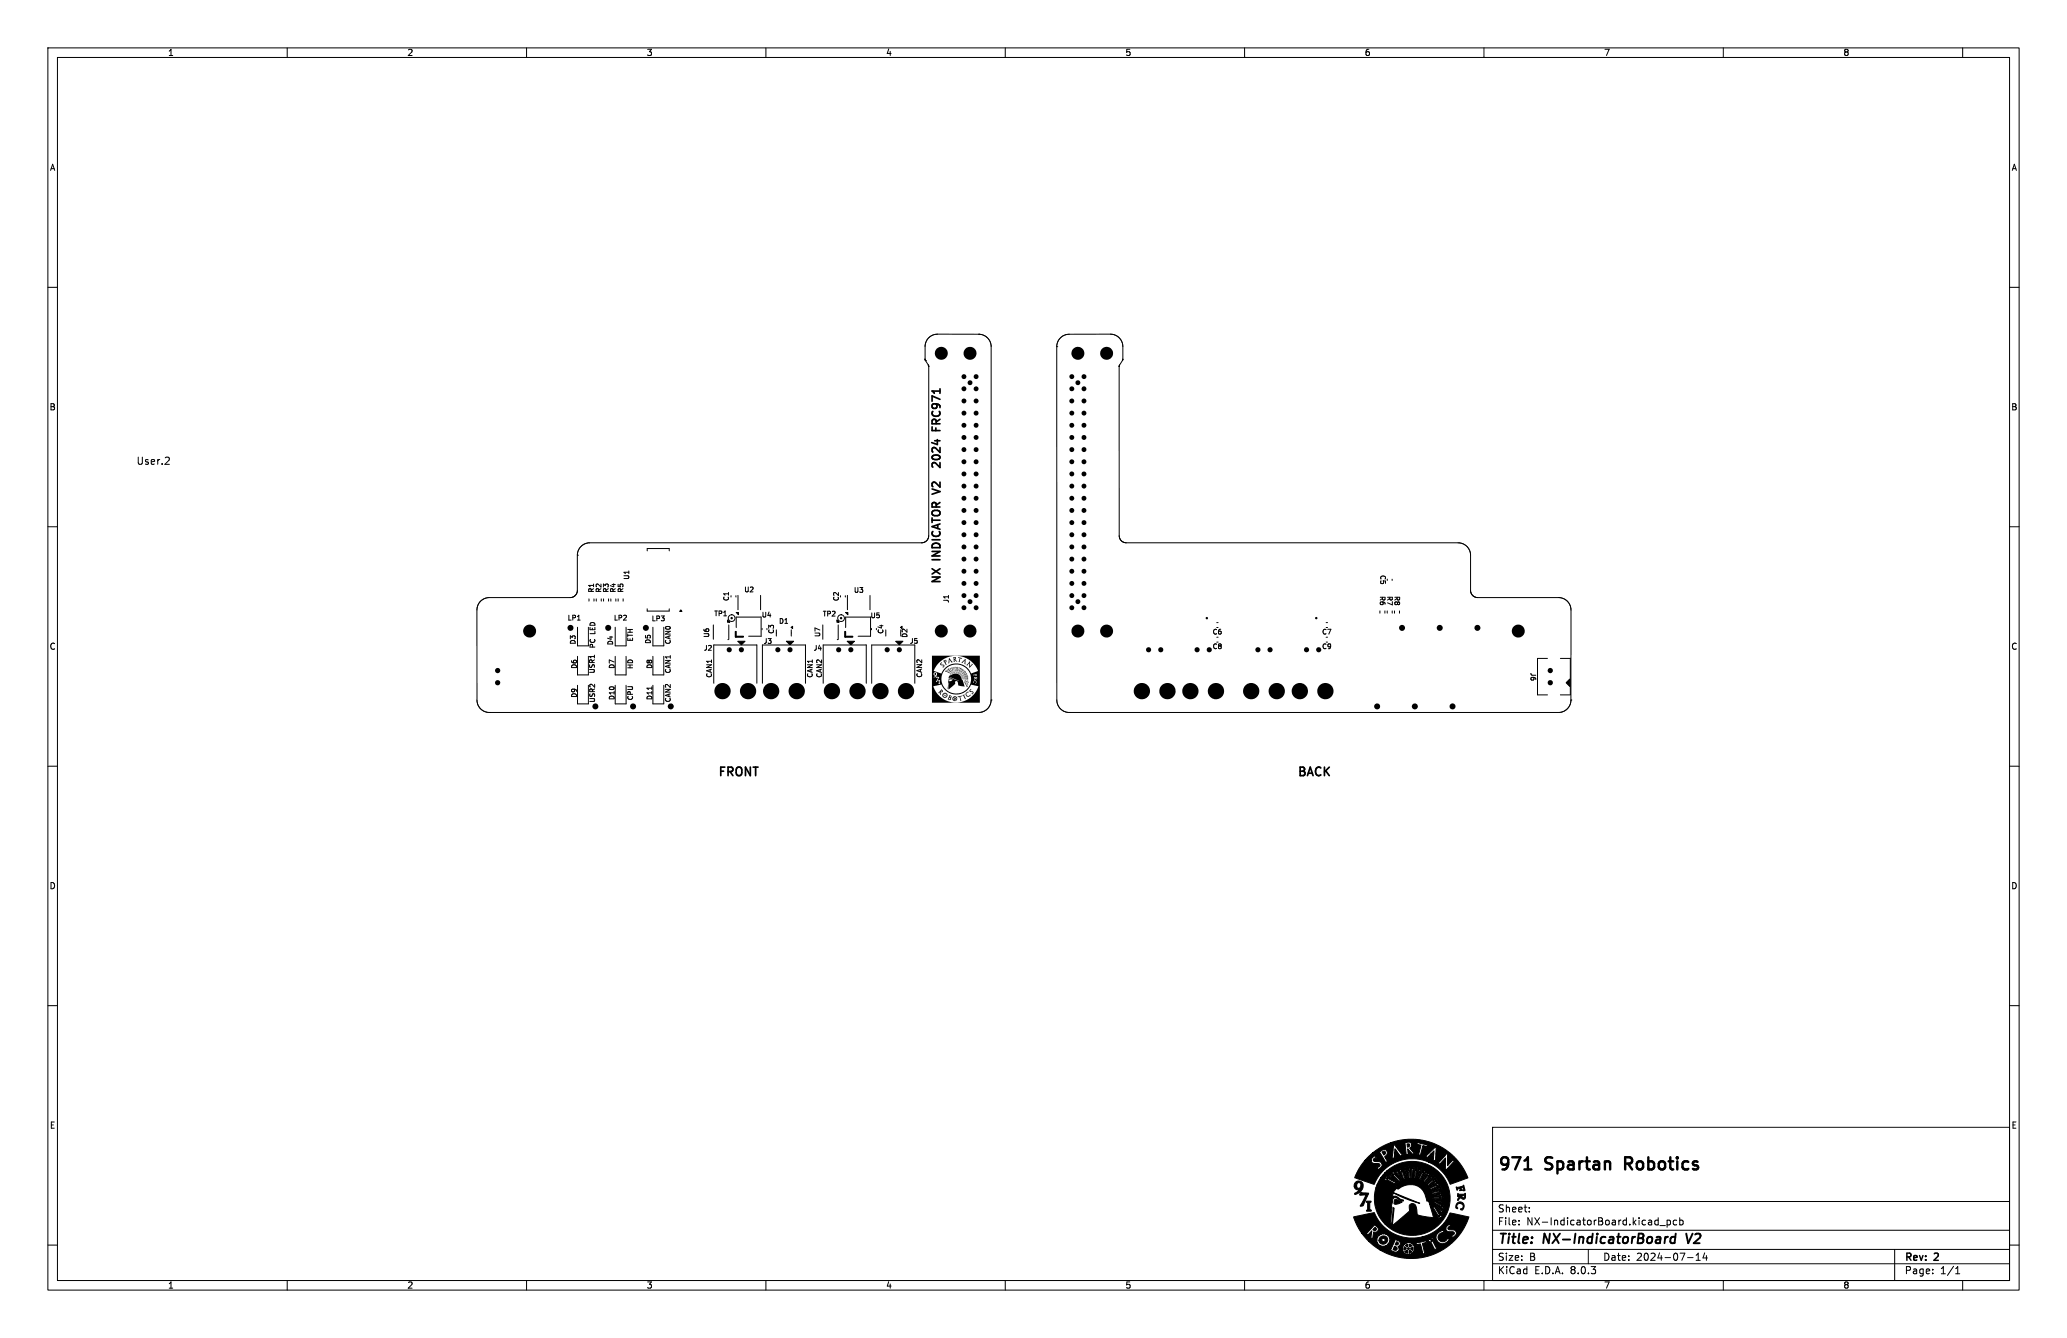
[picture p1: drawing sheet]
<svg xmlns="http://www.w3.org/2000/svg" width="432mm" height="279mm" viewBox="0 0 432 279" stroke-linecap="round" stroke-linejoin="round" font-family="sans-serif">
<defs><g id="words">
<g font-size="3.5">
<text x="312.8" y="245.1">971</text>
<text x="323" y="245.1">Spartan</text>
<text x="340.6" y="245.1">Robotics</text>
</g>
<g font-size="2.8">
<text x="312.8" y="260.3">Title:</text>
<text x="322.5" y="260.3">NX-IndicatorBoard</text>
<text x="353.2" y="260.3">V2</text>
</g>
<g font-size="2.5">
<text x="149.9" y="162.2">FRONT</text>
<text x="270.9" y="162.2">BACK</text>
</g>
<g font-size="2.1">
<text x="28.4" y="97.2">User.2</text>
<text x="312.8" y="256.1">File:</text>
<text x="312.8" y="253.4">Sheet:</text>
<text x="318.9" y="256.1">NX-IndicatorBoard.kicad_pcb</text>
<text x="312.8" y="263.5">Size:</text>
<text x="319.5" y="263.5">B</text>
<text x="334.8" y="263.5">Date:</text>
<text x="341.8" y="263.5">2024-07-14</text>
<text x="397.8" y="263.7">Rev:</text>
<text x="404.2" y="263.7">2</text>
<text x="312.8" y="266.3">KiCad</text>
<text x="320.5" y="266.3">E.D.A.</text>
<text x="328.1" y="266.3">8.0.3</text>
<text x="397.8" y="266.3">Page:</text>
<text x="405.3" y="266.3">1/1</text>
</g>
<g font-size="1.8">
<text x="35" y="11.9">1</text>
<text x="85" y="11.9">2</text>
<text x="135" y="11.9">3</text>
<text x="185" y="11.9">4</text>
<text x="235" y="11.9">5</text>
<text x="285" y="11.9">6</text>
<text x="335" y="11.9">7</text>
<text x="385" y="11.9">8</text>
<text x="10.3" y="35.9">A</text>
<text x="420.1" y="35.9">A</text>
<text x="10.3" y="85.9">B</text>
<text x="420.1" y="85.9">B</text>
<text x="10.3" y="135.9">C</text>
<text x="420.1" y="135.9">C</text>
<text x="10.3" y="185.9">D</text>
<text x="420.1" y="185.9">D</text>
<text x="10.3" y="235.9">E</text>
<text x="420.1" y="235.9">E</text>
<text x="35" y="269.3">1</text>
<text x="85" y="269.3">2</text>
<text x="135" y="269.3">3</text>
<text x="185" y="269.3">4</text>
<text x="235" y="269.3">5</text>
<text x="285" y="269.3">6</text>
<text x="335" y="269.3">7</text>
<text x="385" y="269.3">8</text>
</g>
</g></defs>
<g fill="none" stroke="#000" stroke-width=".21">
<path d="M10 10h411.8v259.4h-411.8zM12 12h407.8v255.4h-407.8zM60 10v2M110 10v2M160 10v2M210 10v2M260 10v2M310 10v2M360 10v2M410 10v2M10 60h2M419.8 60h2"/>
<path d="M193.2 75h.1M193.3 75h.1M193.3 75v.1M193.3 75.1h.1M193.3 75.1v.1M193.3 75.2h.1M193.3 75.2v.1M193.3 75.3h.1M193.3 75.3l.6 .9M193.9 76.2l.1 .1M193.9 76.2h.1M194 76.3h.1"/>
<path d="M194 76.3v.1M194 76.4h.1M194 76.4v.1M194 76.5h.1M194 76.5v.1M194 76.6h.1M194 76.6v35.2l-.2 .8-.6 .6-.7 .1h-69.3a2.6 2.6 0 0 0-2.6 2.6M204.5 69.8h.1M204.5 69.8a2.6 2.6 0 0 1 2.6 2.6l-.1 73.8M204.5 69.8h-8.7a2.6 2.6 0 0 0-2.6 2.6v2.6M220.8 72.4h.1M220.8 72.4v73.8a2.6 2.6 0 0 0 2.6 2.6"/>
<path d="M220.8 72.4a2.6 2.6 0 0 1 2.6-2.6h8.6a2.6 2.6 0 0 1 2.6 2.6v2.6M233.8 76.6v35.2l.2 .8 .6 .6 .7 .1h69.3a2.6 2.6 0 0 1 2.6 2.6v7.5l.3 .8 .6 .4 .6 .2h16.9M233.8 76.6h.1M233.8 76.5v.1M233.8 76.5h.1M233.8 76.4v.1M233.8 76.4h.1M233.8 76.3v.1M233.8 76.3h.1M233.9 76.3h-.1M233.9 76.3h.1M233.9 76.2v.1"/>
<path d="M234.5 75.3l-.6 .9M234.5 75.3h.1M234.5 75.2v.1M234.5 75.2h.1M234.5 75.1v.1M234.5 75.1h.1M234.6 75.1h.1M234.6 75v.1M234.6 75h.1M35.1 95.5l.3 .2-.1 .4-.9 .9h1M10 110h2M120.6 115.9h.1"/>
<path d="M120.6 115.9v7.5l-.3 .8-.5 .4-.7 .2h-16.9a2.6 2.6 0 0 0-2.6 2.6v18.8a2.6 2.6 0 0 0 2.6 2.6M131.4 119.2v.6M131.4 119.5h-1.1l.3 .3M135.2 115v-.5h4.6v.5M419.8 110h2M118.8 128.5v1h.5M119.1 133.4v-.6l.4 .3 .1-.3h.5v.6M119.2 133.9a.54 .54 0 0 1 .6-.1 .54 .54 0 0 1 .4 .5h-1.1zM119.4 138l.2 .4h.6l.2-.2-.1-.3-.5 .1v.2l.2 .2M119.5 139a.54 .54 0 0 1 .6-.1 .54 .54 0 0 1 .3 .5h-1zM119.7 129h.4l.1-.4-.5-.1v1M120.6 129.5h.6"/>
<path d="M120.6 128.8l.3-.3v1M120.6 131v3.9h2.3v-3.9M120.6 137.1v3.8h2.3v-3.8M123 125.1v.4M123.2 139.8h.8l.2 .2-.2 .4h-.8M123.2 138.8l.1 .5a.42 .42 0 0 0 .5-.5l.3 .1v.5M123.3 131v.5h1v-.5M123.3 130.2a.54 .54 0 0 1 .6-.2 .54 .54 0 0 1 .4 .6h-1zM123.4 133.5a.45 .45 0 0 0 .4 .7 .45 .45 0 0 0 .4-.7M123.5 123.5v-.5h-.4l-.1 .5h1M123.7 138.4l-.1-.5-.3-.1-.1 .6h1M123.7 131.2v.3"/>
<path d="M123.8 135.1l-.1-.5h-.3l-.1 .5h1M124 122.2h-1l.3 .3M124 122v.5M124 122.9l-.5 .4M124.1 125.1v.4M124.2 137.1h-1l.2 .3M124.2 137.8l-.5 .3M124.2 136.8v.6M124.3 131.8v.5h-1M124.6 125.1v.4M125.1 123.5l-.1-.5h-.4l-.1 .5h1M125.5 122v.6l-.7-.6-.3 .1 .1 .4"/>
<path d="M125.5 122.9l-.4 .4M125.6 125.1v.4M126.1 122.6v-.6l.3 .3 .1-.3h.5v.6M126.1 125.1v.4M126.6 123.5l-.1-.5h-.4v.5h1M127 134.1a.54 .54 0 0 1 .6-.2 .54 .54 0 0 1 .4 .6h-1zM127.1 122.9l-.5 .4M127.1 125.1v.4M127.3 133h.7M127.3 139a.54 .54 0 0 1 .7-.1 .54 .54 0 0 1 .3 .5h-1zM127.6 125.1v.4M127.6 132.9v.6l-.7-.2"/>
<path d="M127.9 122.1h.6M128.1 123.5l-.1-.5h-.4l-.1 .5h1M128.2 121.9v.6l-.7-.2M128.3 138.2l-1-.4v.7M128.5 128.5v1h.5M128.5 137.1v3.8h2.3v-3.8M128.5 131v3.9h2.3v-3.9M128.5 122.9l-.4 .4M128.7 125.1v.4M129.1 122v.5h.5v-.4l.4-.1v.5M129.1 125.1v.4M129.3 129h.5v-.4l-.5-.1v1"/>
<path d="M129.7 123.5l-.1-.5h-.4l-.1 .5h1M130.1 122.9l-.4 .4M130.2 125.1v.4M130.3 128.6l.4-.1 .2 .3-.7 .7h.7M130.3 120.2h.9l.2 .2-.2 .4h-.9M131.1 138.9h1M131.1 131.4h1M131.1 133.2v.5h1v-.5M131.1 132.4v.5M131.1 132h1M131.1 139.5h1M131.1 132.7h1"/>
<path d="M131.2 138a.54 .54 0 0 1 .6-.2 .54 .54 0 0 1 .3 .6h-1zM131.6 131.4v.6M131.6 133.4v.3M131.6 138.9v.6M134.8 132.7v.5h.5v-.5h.5v.5M134.9 133.8a.54 .54 0 0 1 .6-.2 .54 .54 0 0 1 .4 .6h-1.1zM135.2 139a.54 .54 0 0 1 .6-.1 .54 .54 0 0 1 .4 .5h-1zM135.2 127.1v.5h4.6v-.5M135.6 138l-.2-.1-.2 .1 .1 .4 .3-.2M135.6 138l.2-.1 .4 .1-.2 .4-.4-.2M135.6 138v.2M136.4 128.6v1h.5"/>
<path d="M136.4 137.1v3.8h2.3v-3.8M136.4 131v3.9h2.3v-3.9M137.2 129.2l.5-.1v-.4l-.5-.1v1M138.1 128.6h.7l-.4 .4 .3 .1v.4h-.6M139 137.9h1l-1 .6h1M139 131.8h1l-1 .6h1M139.1 131a.5 .5 0 0 1 .5-.3 .5 .5 0 0 1 .4 .6 .5 .5 0 0 1-.6 .2 .5 .5 0 0 1-.3-.5zM139.1 139.8a.45 .45 0 0 0 .4 .6 .45 .45 0 0 0 .4-.6M139.1 133.7a.45 .45 0 0 0 .4 .7 .45 .45 0 0 0 .4-.7M139.7 132.8v.5M139.7 138.9v.5M140 132.8l-1 .3 1 .3"/>
<path d="M140 136.9v.6M140 138.8l-1 .4 1 .3M140 137.2h-1l.3 .3M147.1 132.3h.8l.2 .2-.2 .4h-.8M147.1 131.4l.2 .4 .6 .1 .2-.2-.1-.3h-.5l-.1 .3 .2 .2M147.6 134.8l-.1 .8-.3 .2M147.6 138.8h1l-1 .6h1M148 134.9l.4-.1 .2 .3-.6 .7h.6M148.3 139.8v.5M148.6 137.8v.6M148.6 139.7l-1 .4 1 .3M148.6 138.1h-1l.3 .3"/>
<path d="M149 130.5v3M149.3 127.6h.6M149.6 127.6v1M150.2 128.1h.5l.1-.4-.6-.1v1M151.2 127.9l.3-.3v1M151.2 128.6h.6M151.3 124.7a.45 .45 0 0 0 .4 .6 .45 .45 0 0 0 .4-.6M152 133.6h.2M152.2 124h-1l.3 .3M152.2 123.7v.6M152.2 130.5v3M152.7 124.4v.3"/>
<path d="M153.7 124.4v.3M153.8 131.1v-2.2h5.2v4h-2.6M154.2 124.3v3M155.7 122.6v.8l.2 .2 .4-.2v-.8M156.7 122.7l.4-.1 .2 .3-.6 .7h.6M158.9 124.3v3M159.2 131.2v.3M159.4 127.8v.9l.2 .2 .4-.2v-.9M160.1 133.4l-.1 .8-.3 .2M160.2 131.2v.3M160.5 133.4h.6l-.3 .3 .2 .1v.5h-.5M160.6 131.2v-.6l.4 .3 .1-.3h.4v.6"/>
<path d="M160.6 127.8l-.2 .7h.6M160.7 131.5a.45 .45 0 0 0 .4 .7 .45 .45 0 0 0 .4-.7M160.9 128.2v.7M162.2 131.5v1.3M163 129.2a.51 .51 0 0 1 .6 .5 .51 .51 0 0 1-.6 .5zM164 129.4l.2-.2v1M164 130.2h.5M165.3 131.5v1.3M168.7 138.8h1l-1 .6h1M169.4 139.8v.5M169.7 138.1h-1l.3 .3M169.7 137.8v.6"/>
<path d="M169.7 139.7l-1 .4 1 .3M170.2 132.2h.9l.2 .2-.2 .4h-.9M170.5 134.8v.8l-.4 .2M170.6 138.8h1l-1 .6h1M171.2 134.7l-.3 .7h.7M171.3 131.6l-1.1-.5v.7M171.3 139.8v.5M171.4 135.1v.7M171.6 137.8v.6l-.7-.6-.3 .2 .1 .4M171.6 139.7l-1 .4 1 .3M171.9 130.5v3M172 127.6h.6"/>
<path d="M172.3 127.6v1.1M172.9 128.2l.5-.1v-.4l-.5-.1v1.1M173.9 127.7l.4-.1 .2 .3-.7 .8h.7M174.2 124.7a.45 .45 0 0 0 .4 .6 .45 .45 0 0 0 .5-.6M174.9 133.6h.2M175.1 130.5v3M175.2 123.7v.7l-.8-.7-.3 .2 .1 .4M175.6 124.4v.3M176.6 124.4v.3M176.7 131.1v-2.2h5.2v4h-2.6M177 124.3v3M178.6 122.7v.8l.2 .2 .4-.2v-.8"/>
<path d="M179.6 122.7h.6l-.3 .4 .3 .1v.4h-.6M181.7 124.3v3M182.1 131.2v.3M182.1 128v.8l.2 .2 .4-.2v-.8M183.1 131.2v.3M183.5 131.5a.45 .45 0 0 0 .4 .7 .45 .45 0 0 0 .5-.7M183.7 128h-.5l-.1 .5 .5-.1 .1 .5h-.6M183.8 130.7h.7M184.1 130.5v.6l-.7-.2M185 131.5v1.3M188.2 131.5v1.3M188.5 132.5a.54 .54 0 0 1 .6-.1 .54 .54 0 0 1 .4 .5h-1.1z"/>
<path d="M189.5 131.4v.6l-.8-.6-.3 .2 .1 .4M190.6 133.3v.9l-.4 .1M191.5 138.8h1l-1 .6h1M191.6 133.3h-.5l-.1 .5h.5l.1 .4h-.6M192.3 139.8v.5M192.5 137.8v.6l-.7-.6-.3 .2 .1 .4M192.5 139.7l-1 .4 1 .3M197.1 125.4h.9l.1 .3M198.1 124.3v.6M198.1 124.6h-1l.3 .3M254.1 131.5a.45 .45 0 0 0-.6 .4 .45 .45 0 0 0 .6 .4M254.1 134.5a.45 .45 0 0 0-.6 .5 .45 .45 0 0 0 .6 .4"/>
<path d="M254.2 134.1h.3M254.2 133.1h.3M254.2 130h.3M254.2 131h.3M254.7 134.9l-.2-.2 .2-.3 .4 .2-.2 .3M254.7 134.9l-.2 .2 .2 .4 .4-.2-.2-.4M254.7 134.9h.2M255 131.4l-.4 .2-.1 .6 .2 .2 .4-.1-.1-.5h-.3l-.2 .2M277 134.5a.45 .45 0 0 0-.6 .5 .45 .45 0 0 0 .6 .4M277 131.5a.45 .45 0 0 0-.6 .4 .45 .45 0 0 0 .6 .4M277 134.1h.3M277 133.1h.3"/>
<path d="M277 130h.3M277 131h.3M277.3 131.4h.7l-.4 1M278 134.9l-.2 .2-.3-.1-.1-.5 .4-.1 .2 .2-.1 .6-.4 .3M288.3 127.6v.4M288.3 124.7h1l-.1 .6-.3-.1-.1-.5M288.5 121.3l-.1 .4 .2 .2 .4-.1v-.5h.4v.5M288.5 120.9a.45 .45 0 0 1 .4-.6 .45 .45 0 0 1 .4 .6M288.5 121.3h.1M288.8 125.7l.2 .2-.1 .3h-.5l-.1-.3 .2-.2h.6l.2 .5M288.8 125l-.5 .3M289.3 127.6v.4"/>
<path d="M289.8 127.6v.4M289.8 120.9v.3M289.8 124.7h1.1l-.1 .6-.4-.1-.1-.5M290.3 125l-.5 .3M290.8 120.9v.3M290.8 127.6v.4M290.9 125.6v.7l-1.1-.4M291.3 127.6v.4M291.4 124.7h1l-.1 .6-.4-.1v-.5M291.9 125l-.5 .3M292 125.9l-.2-.2-.4 .2 .2 .4 .4-.2M292 125.9l.1-.2 .3 .2-.2 .4-.2-.2"/>
<path d="M292 125.9v.2M292.4 127.6v.4M323.3 137.5h-2.1v7.6h2.1M325.6 124.8h.1M325.6 124.8a2.6 2.6 0 0 1 2.6 2.6v18.8M326 137.5h2v7.6h-2M10 160h2M102.2 148.8h.1M119.5 145.1a.54 .54 0 0 1 .6-.2 .54 .54 0 0 1 .3 .5h-1zM119.8 143.9l.2 .2v.3h-.5l-.1-.3 .2-.2h.6l.2 .5M120.6 143.1v3.9h2.3v-3.9M123.2 145.9h.8l.2 .2-.2 .4h-.8"/>
<path d="M123.3 144.9v.5a.42 .42 0 0 0 .5-.5l.4 .1v.4M123.7 144.4v-.5h-.4l-.1 .5h1M124.2 142.9v.6l-.7-.6-.3 .2 .1 .4M124.2 143.9l-.5 .3M127.3 143.6a.5 .5 0 0 1 .6-.3 .5 .5 0 0 1 .3 .6 .5 .5 0 0 1-.5 .2 .5 .5 0 0 1-.4-.5zM127.3 145.5a.54 .54 0 0 1 .7-.1 .54 .54 0 0 1 .3 .5h-1zM128.3 144.7h-1l.3 .3M128.3 144.4v.6M128.5 143.1v3.9h2.3v-3.9M131.1 143.4h.9l.1 .2-.1 .4h-.9M131.2 145.4a.45 .45 0 0 0 .4 .7 .45 .45 0 0 0 .5-.7M131.7 145l-.1-.5h-.4l-.1 .5h1"/>
<path d="M135.2 145.5a.54 .54 0 0 1 .6-.1 .54 .54 0 0 1 .4 .5h-1zM136.2 143.7h-1l.2 .3M136.2 144.7h-1l.2 .3M136.2 143.4v.6M136.2 144.4v.6M136.4 143.1v3.9h2.3v-3.9M139 143.9h1l-1 .6h1M139.1 145.8a.45 .45 0 0 0 .4 .7 .45 .45 0 0 0 .4-.7M139.7 145v.4M140 142.9v.7l-.7-.7-.3 .2 .1 .4M140 144.9l-1 .3 1 .3M147.7 140.7a.45 .45 0 0 0 .4 .6 .45 .45 0 0 0 .4-.6"/>
<path d="M149.1 142.7v-8h9v8M159.3 142.7v-8h9v8M168.8 140.7a.45 .45 0 0 0 .4 .6 .45 .45 0 0 0 .4-.6M170.7 140.7a.45 .45 0 0 0 .4 .6 .45 .45 0 0 0 .4-.6M172 142.7v-8h9v8M182.1 142.7v-8h9v8M191.6 140.7a.45 .45 0 0 0 .4 .6 .45 .45 0 0 0 .5-.6M207 146.2h.1M207 146.2a2.6 2.6 0 0 1-2.6 2.6h-102.2M223.4 148.8h.1M319.8 140.6l.2 .4h.8M320.2 141.4l.2 .2v.3l-.5 .1-.1-.4 .2-.2 .6 .1 .2 .4"/>
<path d="M328.2 146.2h.1M328.2 146.2a2.6 2.6 0 0 1-2.6 2.6h-102.2M419.8 160h2M10 210h2M419.8 210h2M311.8 235.4h108v32h-108zM10 260h2M311.8 256.9h108M311.8 250.9h108M317.3 255.6v.2M317.3 254.9v.1M319.5 252.9v.2"/>
<path d="M319.5 252.2v.1M346.8 255.9h1.1M348.3 254.8v1.5M348.3 254.9l.4-.1 .3 .3-.2 .6h-.5M350.3 254.9l-.5-.1-.3 .3 .2 .6h.6M350.9 254.9l.4-.1 .3 .3-.1 .6h-.6M350.9 254.3v1.5M419.8 260h2M60 267.4v2M110 267.4v2M160 267.4v2M210 267.4v2"/>
<path d="M260 267.4v2M310 267.4v2M311.8 263.9h108M311.8 260.9h108M331.8 260.9v3M352.5 262.6h1.2M354.3 263.2h.9M354.3 262.1l.5-.4v1.5M356.1 261.6l-.3 1.1h.9M356.5 262.2v1M360 267.4v2M395.8 260.9v6.5"/>
<path d="M403.8 265.8v.2M403.8 265.1v.1M408.5 266h.9M408.5 264.9l.5-.4v1.5M410 267.4v2"/>
<circle cx="152.8" cy="129.1" r=".7"/>
<circle cx="175.7" cy="129.1" r=".7"/>
</g>
<path d="M348.3 258.3h.2M350 258.4a.66 .66 0 0 0-1 .3l-.1 .5 .2 .3h.7M350.1 257.6l-.3 2M352.3 257.6l.4 2" fill="none" stroke="#000" stroke-width=".4"/>
<path d="M318.5 244.2h1.4M339.5 243h1M340.5 241.7h-1v2.5" fill="none" stroke="#000" stroke-width=".51"/>
<g fill="#000" stroke="#000" stroke-width=".21">
<path d="M142.2 127.4l.3 .3h-.5zM152 129.5l.5 .4h-.5zM153.6 131.9h.2v1.2h-.2zM153.8 127.9h.5v.5zM154.1 133.9h1.5l-.7 .8zM153.7 132.9h1.6v.2h-1.6zM164.3 133.9h1.5l-.8 .8zM165.3 131l.3-.2v.5zM174.8 129.5l.5 .4h-.5zM176.5 131.9h.2v1.2h-.2zM176.6 127.9h.5v.5zM177 133.9h1.5l-.8 .8z"/>
<path d="M176.6 132.9h1.6v.2h-1.6zM187.1 133.9h1.5l-.7 .8zM188.1 131l.3-.2v.5zM327.9 141.8v1.5l-.7-.7zM293.9 238.9a.36 .36 0 0 1 .6 .2 .36 .36 0 0 1-.4 .4zM285.8 241.6l.9-.8h1.2a.81 .81 0 0 1 .8 .7l.4 .6a.46 .46 0 0 1 .1 .7l.9-.4-.1-.1-.2 .1-.4-.6h1.3v.1l.8-.2-.2-.1v-.8h.5a.16 .16 0 0 0 0-.2 .16 .16 0 0 0-.3 0l-.2 .2 .1-.9 .7 .9a.39 .39 0 0 1 .2 .7h5.4l.8 .3-.1-.3 .4-.5 .5 .2-.1-.3-.4 .1 .8-.7-.1 1.2a.38 .38 0 0 1-.3 .6l.8 .4 .1-.1-.2-.3 .1-2.4a.42 .42 0 0 0-.6 .3l-1.7 1.5h-5.4l.6-.2h4h-4l.2-.1v-.1h-.3l-1.4-1.9a.21 .21 0 0 0-.3-.2 .21 .21 0 0 0 0 .4l-.3 2.3-1.4 .1a.22 .22 0 0 1-.1-.3 .22 .22 0 0 1 .2-.2l.3-.3v-.4a.71 .71 0 0 0-.6-.6 .71 .71 0 0 0-.7 .4l-.6 .4h-1.2l2.1-1.4 1.8-.8h2.7v.2h.2l.2 2.1-.2 .2 .9-.1-.2-.1-.2-1 1 1.1 .6-.1-.3-.2-.6-.7a.27 .27 0 0 1-.2-.2 .27 .27 0 0 1 .3-.3l.1-.5 1.6 .1a.24 .24 0 0 1 .3 0 .24 .24 0 0 1 0 .3l-.3 1.2a.24 .24 0 0 1-.1 .3 .24 .24 0 0 1-.3 0l.1 .2 .7 .2 .1-.2a.27 .27 0 0 1-.2-.2 .27 .27 0 0 1 .1-.3l.3-1.4 .7 .2-.1 .1a.39 .39 0 0 0 .4-.5h-.2l-1.6-.3a.16 .16 0 0 0-.2-.2 .16 .16 0 0 0-.1 .2l-.1 .3h-1.1a.9 .9 0 0 0-1.3-.4h-3a12.7 12.7 0 0 1 16 7.4l-3.7 1.3a8.4 8.4 0 0 0-4.5-4.6h1.9l.7 .5-.1-.2 1.1-1.2-.1 2.5h.2l1.1-1.2a.55 .55 0 0 1 .8-.4l-.6-.7-.2 .1 .2 .3-1 1 .1-2.2-.5-.4h-.2l.2 .2-.1 .3-1.3 1.4-.2-.1-2 .1a8.7 8.7 0 0 0-11.4 4.6l-4-1.4a12.4 12.4 0 0 1 2.2-3.6h1.2l.4 .6 .8 .1a.44 .44 0 0 1 .6 .4 .44 .44 0 0 1-.6 .3l.4 .6 .2-.3a.87 .87 0 0 0 .5-1l-.5-.4h-.5a.48 .48 0 0 1-.6 0 .48 .48 0 0 1-.1-.6l.5-.2-.3-.5-.7 .6-.1 .4h-1.2zM283.1 246.9a1.01 1.01 0 0 1 1.4 0 1.01 1.01 0 0 1 .1 1.4 1.54 1.54 0 0 1-1.6 1.1v-.2l1-.7a.86 .86 0 0 1-1.1-.8h.5a.47 .47 0 0 0 .6 .4 .47 .47 0 0 0 .3-.7 .48 .48 0 0 0-.6-.4 .48 .48 0 0 0-.3 .7h-.5zM284.3 249l1.2 .1a.28 .28 0 0 1 .4 .1 .28 .28 0 0 1-.2 .4l-.7 1.6a.65 .65 0 0 1-.8 .7l1.2-2.4-.9 .1a.29 .29 0 0 1-.5-.1 .29 .29 0 0 1 .2-.4zM285.4 250.8h.7a.19 .19 0 0 1 .3 .2 .19 .19 0 0 1-.2 .2l-.1 .8a.51 .51 0 0 0 .4 .8l-.1 .1h-.7a.2 .2 0 0 1-.2-.1 .2 .2 0 0 1 .2-.3v-.8a.45 .45 0 0 0-.3-.7zM282.8 254.1l2.7-.6a2.25 2.25 0 0 1 1.6-.2 8.5 8.5 0 0 0 10 5h2.9l.1 .6 .4 .7h.3a1.34 1.34 0 0 0 1.8-.9l-.1-.2-.4 .6a.99 .99 0 0 1-1.6-.4 .99 .99 0 0 1 1-1.4l.2 .2a.42 .42 0 0 0-.2-.6 .42 .42 0 0 0-.6 .2l-.8 .7-.1 .5h-2.9l.6-.2a8.4 8.4 0 0 0 2.8-1.6h1.5l.3 .6 .9 .1a.42 .42 0 0 1 .6 .4 .42 .42 0 0 1-.6 .3l.3 .6 .2-.3a.73 .73 0 0 0 .4-1.1l-.4-.3h-1.1a.42 .42 0 0 1 0-.6 .42 .42 0 0 1 .5-.1l-.4-.5-.5 .5-.2 .4h-1.5l.2-.1a9.5 9.5 0 0 0 2.2-3.1l3.9 .9a12.7 12.7 0 0 1-18.6 6.8h2.1l1.4 .5 .3-.1 .3-.7h.6l.1 .1-.1 .1 .2 .3-.1 .1h.1l.1 .3h.1v.2l.7 .3 .1-.1 .3 .1 .9-.5-.1-.1 .3-.2-.1-.1 .1-.1v-.3l.1-.1-.1-.1h.1l-.2-.2 .1-.2-.1-.1-.1-.3-.2 .1 .1-.2-.5-.1-.1-.2h1.2l.2 .6 .7-.3 .4 1.6a.23 .23 0 0 1 .1 .3 .23 .23 0 0 1-.2 .1l.1 .2 .8-.2v-.2h-.3l-.3-1.2a.41 .41 0 0 1-.1-.6 .41 .41 0 0 1 .6-.1h.2l-.1-.5h.5l.5 .3 .7 1.3a.21 .21 0 0 0 .2 .3 .21 .21 0 0 0 .2-.3l-.3-.8a1.17 1.17 0 0 1-.2-1.3h-.1a.22 .22 0 0 0-.3-.2 .22 .22 0 0 0-.1 .4l-.3 .1v-.4l-.3 .6-.6-.1-.1 .1-1.6 .4h-2.3v.1l-.1-.1v.2l-.4 .1-.1 .3-.1-.1-.2 .7h-.6l-.3-.4a.69 .69 0 0 0 .5-.8 .69 .69 0 0 0-.7-.6l-.5-.1 .1 .3-.2 .5-.6 1.3-.2-.1-.1 .2h-2.1l-2.2-1.8 1.7 .1 .1 .3-.2 .2h.4v.4l.2-.1 .4 .1v.2l.4-.2 .2 .2 .1-.2 .2-.1 .3 .1a.36 .36 0 0 1 .4-.5v-.2l.3-.3a.28 .28 0 0 1-.2-.2 .28 .28 0 0 1 .2-.3 .28 .28 0 0 1-.3-.2 .28 .28 0 0 1 .2-.3 .31 .31 0 0 1-.4-.1 .31 .31 0 0 1-.1-.4h-.1a.28 .28 0 0 1-.3 .1 .28 .28 0 0 1-.1-.3 .34 .34 0 0 1-.4 .2 .34 .34 0 0 1-.3-.2 .3 .3 0 0 1-.2 .3 .3 .3 0 0 1-.3-.1v.2l-.2 .2h-.3a.31 .31 0 0 1 .1 .4 .31 .31 0 0 1-.4 .1 .3 .3 0 0 1 .3 .3 .3 .3 0 0 1-.3 .3h-1.4l-1.6-1.8h.9l.6 .6v-.3l.7-.7-.2 1.4 .5 .4-.1-.3 .1-1a.35 .35 0 0 1 .6-.2 .71 .71 0 0 0 .4-.8 .71 .71 0 0 0-.5-.6l-.4-.2v.2l-1.4 1.6-1.2-.1-1.1-1.8zM287.2 256.3l.3 .3v.2a.4 .4 0 0 1-.7 0zM288.3 258.4a.9 .9 0 0 1 1.4 0 .9 .9 0 0 1-.1 1.3 .9 .9 0 0 1-1.3-.2l-.2-.5h.5l.4 .3 .3-.1v-.4a.37 .37 0 0 0-.4-.2 .37 .37 0 0 0-.3 .4h-.5z"/>
<path d="M288.7 240.6a.37 .37 0 0 1 .7 0 .37 .37 0 0 1-.4 .5zM289.7 246l.2 .2-.2-.2h.1l.1 .2h-.2v-.2l.2 .2zM290.9 245.1l.3 .1-.1 .2-.2-.1h.2l-.2-.1 .2 .1zM291.4 250.5h.3l1.2 .5-.1 .1a1.82 1.82 0 0 1-1.5 .3l-.1-.1zM291.7 259.3a.37 .37 0 0 1 .4 .5 .37 .37 0 0 1-.6 .1zM292.8 244.5h.1v.2h-.1l.1-.1-.1-.1-.1 .2zM294.1 244.2l.2 .2-.2-.2 .2 .2-.1-.2h.1l.1 .2h-.2zM294.4 259.8l.6 .3-.2 .1a.25 .25 0 0 1-.3 .1 .25 .25 0 0 1-.1-.3zM289.3 244.9l.4-.3h1.8l1.3 1.8 .2-.1 3.6 .1 .9-1.6a.38 .38 0 0 0 .1-.6l-.1 .3h-.2v-.3l-.3 .3v.5l-.6 1.3h-3.4l-1.1-2h.4l.4 .5 .6 1.5h2.8l.8-2-.1-.3a.16 .16 0 0 1 0 .2 .16 .16 0 0 1-.2 0 .16 .16 0 0 1 0-.2l-.7 2.2h-2.4l-.5-1.3 .1-.6-.3-.3h.4l.2 .4 .5 1.8 .2-.1-.4-1.9h.3l.2 .4 .2 1.5 1.2 .1 .3-1.5 .2-.4-.1-.5-.1 .3-.2-.1 .1-.3a.57 .57 0 0 0-.2 .9l-.2 1.5h-.8l-.2-1.6 .2-.5h.2l.1 .3v1.8h.2l.1-2.3a.18 .18 0 0 1-.2 .2 .18 .18 0 0 1-.1-.3l-.1 .3h-.2l-.3-.4 .1 .3-.2 .1-.2-.2v.4h-.3l-.2-.4v.3l-.2-.2-.5 .1-.1 .3h-.1l-.1-.3-.2 .3h-.5a.18 .18 0 0 1 0 .3 .18 .18 0 0 1-.2 0 .18 .18 0 0 1-.1-.2v.2h-1.8a7.8 7.8 0 0 1 11 .2 7.8 7.8 0 0 1-.3 11.1 8.1 8.1 0 0 1-11-.3l1 .1 .3-.3 .4-3.2 .1 .1-.3 3.6 3.2-2.7a.76 .76 0 0 0 .3-1.1 .74 .74 0 0 1 .7-.8 .74 .74 0 0 1 .8 .8l.2 1.4a6.7 6.7 0 0 0 3.3 .8l-.6-2.3h.5l1 1.7 .1 .6 .4 .3v-.4h.2l.1 .3a.55 .55 0 0 0 .1-.6 .55 .55 0 0 0-.6-.3l-1-1.7-.8 .1-.1-.5h.6l.4 .2 1.5 1.6h.2l-.2-.2h.3v-.2l-.8-.4-1-1.2-.3-.1 .2 .2-.1 .2-.8-.1-.2-.5h.9l1.5 .9a.49 .49 0 0 0 .3 .4 .49 .49 0 0 0 .5-.1l-.3-.1 .1-.2 .3 .1-.3-.4h-.5l-1.5-.8-.1 .2h-.9v-.2a.44 .44 0 0 1-.6-.5 3.5 3.5 0 0 0-5.8-2l-.4-.2-.7 .9 5.6 2.3-3.2-1.1-2.4-1.2v1a1.03 1.03 0 0 1 1.5 .4l.7 .2v.2l-.6-.1-1.1-.7-.5 .2-.4 1.8 .2 .1-.4 3.5h-1a7.6 7.6 0 0 1-2-7.6l4.6 .1a4 4 0 0 1 5.2 .1 4.8 4.8 0 0 1 1.1 2.4l-.1-.6h.4l.1 .4 .1-.1a.35 .35 0 0 0-.1-.4 .35 .35 0 0 0-.5 0l-.1-.2a.3 .3 0 0 1-.1-.4 .3 .3 0 0 1 .4-.1l.1 .3h.1a.37 .37 0 0 0-.2-.5 .37 .37 0 0 0-.4 .2l-.3-.4a.22 .22 0 0 1 0-.3 .22 .22 0 0 1 .4 .1v.1h.2l-.2-.5-.6 .2-.1-.1a.32 .32 0 0 1-.3-.3 .32 .32 0 0 1 .3-.3l.2 .2h.2l-.4-.4-.2 .2a.5 .5 0 0 1-.8-.2 .24 .24 0 0 1 .1-.4 .24 .24 0 0 1 .4 .2h.1a.42 .42 0 0 0-.6-.4 .36 .36 0 0 1-.1 .4 .36 .36 0 0 1-.5 0 .3 .3 0 0 1-.3-.2 .3 .3 0 0 1 0-.3h.5l-.7-.2v.5h-.5a.33 .33 0 0 1-.4 0 .33 .33 0 0 1-.1-.4h.5v-.1h-.3a.25 .25 0 0 0-.4 .1 .25 .25 0 0 0 .1 .4l-1 .2-.1-.3 .5-.2h-.3a.25 .25 0 0 0-.3 .2 .25 .25 0 0 0 .1 .3l-.8 .5-.2-.4 .4-.3-.5 .3v.1a.26 .26 0 0 1 .2 .3 .26 .26 0 0 1-.2 .2h-4.6l.3-.6h3.8l.4 .5 .1-.1a.33 .33 0 0 1-.2-.4 .33 .33 0 0 1 .4-.3 .28 .28 0 0 1 .3-.1 .28 .28 0 0 1 .2 .3 .28 .28 0 0 1-.4 .2h.2a.33 .33 0 0 0 .4-.2 .33 .33 0 0 0-.2-.4l.6-.2a.27 .27 0 0 1 .4-.1 .27 .27 0 0 1 0 .4 .27 .27 0 0 1-.3 .1l.3-.1a.3 .3 0 0 0 .3-.1 .3 .3 0 0 0-.1-.4h1.1v.4h-.6h.2h.6v-.4l.6 .1a.29 .29 0 0 1 .4 0 .29 .29 0 0 1-.1 .4l-.5-.1 .3 .2a.32 .32 0 0 0 .4 0 .32 .32 0 0 0 .1-.4l.5 .2a.29 .29 0 0 1 .3 .3 .29 .29 0 0 1-.2 .3l-.4-.1a.42 .42 0 0 0 .4 .3 .42 .42 0 0 0 .4-.4l.6 .6-.4 .2-.3-.2a.36 .36 0 0 0 .3 .4 .36 .36 0 0 0 .4-.2h.1l.4 .7-.4 .1-.2-.3h-.1l.2 .4a.42 .42 0 0 1 .5-.1 .42 .42 0 0 1 .2 .5 .22 .22 0 0 1-.1 .3 .22 .22 0 0 1-.3-.2l-.1-.1a.37 .37 0 0 0 .2 .4 .37 .37 0 0 0 .4-.1l.1 .4a.29 .29 0 0 1 .1 .4 .29 .29 0 0 1-.5 0l-.1-.4 .1 .5 .8-.1v.1l2 .5 .2-.1-.3-.1 .2-.2-.1-.1-2.2-.1-.1-.5h.3v.2h1.3l.5 .2 .3-.1-.2-.2 .1-.1 .2 .1a.45 .45 0 0 0-.4-.3 .45 .45 0 0 0-.4 .2h-1.7l-.1-.4h.3a.63 .63 0 0 0 .8 0h1.3l-.1-.3h.3l-.3-.2-.5 .2-1.8 .3-.1-.5h.3v.2l1.5-.3a.47 .47 0 0 0 .5 .1 .47 .47 0 0 0 .3-.4 .18 .18 0 0 1-.2 .1 .18 .18 0 0 1-.2-.1l.3-.2-.5-.1-.4 .3-1.1 .3a.48 .48 0 0 1-.7-.3h.3l.1 .2 2-.7 .1-.2-.3 .1 .1-.3-1.8 .8-.5 .1-.3-.5h.3l.2 .2 1.2-.6h.6l.3-.3h-.4v-.2h.3a.58 .58 0 0 0-.9 .3l-1.3 .6h-.3l-.2-.4h.3a.49 .49 0 0 0 .7-.2l1.3-.7a.16 .16 0 0 1-.3-.1 .16 .16 0 0 1 .2-.2h-.3l-1.6 1.2h-.3l-.4-.4h.4l.1 .2 1.3-1a.44 .44 0 0 0 .4-.1 .44 .44 0 0 0 .1-.5l-.2 .3-.1-.1 .1-.3-.4 .2-.3 .4-1 .9h-.4l-.4-.3 .6 .1 1.5-1.4v-.3l-.2 .2v-.3l-.1 .1-1.4 1.6h-.4l-.5-.3h.5l.2 .1 .8-1.1 .5-.2 .1-.4-.3 .1-.1-.1 .2-.2a.52 .52 0 0 0-.5 .6l-.9 1.2-1.2-.3 1 .1 1.2-1.7v-.1h-.4l.1-.2-.2 .1-.9 1.8h-.8a5.8 5.8 0 0 0-4.6 .9h-3.8l.7-1.4h.7l.3 .4a1.47 1.47 0 0 1 1.3 .5l.6 .3 .4-.2-1.5-.8-.4-.5h-.5l.2 .3a.22 .22 0 0 1-.2 .1 .22 .22 0 0 1-.2-.2l-.7 .1 .4-.5h1.1l1.9 1.4 .2-.1-1.7-1.6h-.3l.2 .2v.1h-1.4l.4-.5h1.3l.2 .4 .5 .2 1.1 1.1 .3-.2-1.3-1.2a.52 .52 0 0 0-.1-.6 .52 .52 0 0 0-.6 0 .22 .22 0 0 1 .3 .1 .22 .22 0 0 1-.1 .3zM295.8 244.3h.1v.2h-.1l.1-.2-.1 .2 .1-.2-.2 .1zM297.1 244.6h.2v.2h-.2l.2-.1-.1-.1-.1 .2zM298.3 245.5l.2-.1 .1 .2h-.2l.1-.1-.1 .1 .1-.1z"/>
<path d="M299 259l.3-.1v.2l-.3 .1 .2-.3-.2 .3zM299.4 246.3h.2l-.1 .2 .1-.2-.2 .1 .1-.1-.1 .1zM300.2 247.5h.2v.2h-.2l.2-.1zM300.5 253.9h.2v.2h-.2v-.2l.2 .1zM300.7 248.7l.1-.1 .1 .2-.2 .1 .2-.2-.2 .1 .1-.1-.2 .1 .2-.2zM300.8 250.1h.2v.1h-.2h.2zM301.2 251.7h.1v.2h-.2l.2-.1zM304.4 251.3a.86 .86 0 0 1 1.3 .1 .86 .86 0 0 1-.4 1.3l-.2-.2a.61 .61 0 0 0 .5-.7 .61 .61 0 0 0-.8-.5 .61 .61 0 0 0-.3 .9v.1a.3 .3 0 0 1-.4 0 .3 .3 0 0 1 0-.5zM304.2 247.9h.6a.96 .96 0 0 0 .9-.4l.3 .8a.22 .22 0 0 1 0 .3 .22 .22 0 0 1-.3 .1v-.3a.3 .3 0 0 0-.1-.4 .3 .3 0 0 0-.4 .3l.2 .3h-.4l-.1-.1a.19 .19 0 0 0 .1-.3 .19 .19 0 0 0-.3 0l-.3 .3zM304.5 249.3l.5 .1 1.1-.1a.81 .81 0 0 1-.5 1.1 .55 .55 0 0 0-.6-.2 .55 .55 0 0 0-.4 .5 .77 .77 0 0 1 .6-1h-.4l-.2 .2-.1-.2h.9a.32 .32 0 0 0 .2 .5 .32 .32 0 0 0 .3-.5h-1.4zM291.3 260.2l.5 .3a.41 .41 0 0 1-.1 .6 .41 .41 0 0 1-.6-.1zM293.4 260.3l.4 .3v.2l-.5 .3z"/>
<path d="M293.5 261.3l.4-.3 .2 .3a.26 .26 0 0 1-.1 .4 .26 .26 0 0 1-.4-.2zM293.6 260.1l.5-.3v.5h-.1zM294.4 261.2l.1-.1 .4 .2a.35 .35 0 0 1-.1 .4 .35 .35 0 0 1-.4 0zM294.7 260.6h.1a.25 .25 0 0 1 .4-.2 .25 .25 0 0 1 0 .4l-.1 .3-.4-.3z"/>
<circle cx="299.5" cy="252" r=".1"/>
<circle cx="299.5" cy="251" r=".08"/>
<circle cx="294.2" cy="260.7" r=".2"/>
</g>
<g fill="#000">
<path d="M196.6 138.3l.2 .2h-.1a.2 .2 0 0 0 0 .3 .2 .2 0 0 0 .3 0h.2l.1 .3-.3 .3-.1-.2a.2 .2 0 0 0 .2-.3 .2 .2 0 0 0-.4 0 .31 .31 0 0 1-.3-.2 .31 .31 0 0 1 .2-.4zM197 138.1l.3-.1 .2 .2 .1-.1-.1-.2-.4 .1a.31 .31 0 0 1 .4-.2 .31 .31 0 0 1 .2 .4l-.2 .2 .3 .3-.3 .2-.3-.7zM197.8 139.8l.8 .6-.8-.4zM198 139.6h.2l.6 .7-.7-.4 .2-.1h-.2l-.1-.1h.1zM198.2 137.4l.8 .9h-.3l-.3-.6v.7l-.3 .1zM198.4 139.5h.2l.4 .8zM198.8 139.4l.2 .1 .2 .7-.4-.6 .1-.1h-.2zM199.1 139.3h.1l.2 .9zM199.4 139.3h.2v.9zM199.1 137.2h.1a.31 .31 0 0 1 .4 0 .31 .31 0 0 1 0 .5l.4 .4h-.2l-.4-.4 .1 .5h-.3v-.9h.1l.1 .3 .2-.1zM199.7 139.3h.2l-.1 .9zM200 139.3h.2v.1l-.2 .8v-.7h.1h-.1z"/>
<path d="M200.2 137.2l.8 .2-.1 .2-.1-.1a.3 .3 0 0 0-.3 .1 .3 .3 0 0 0 0 .4v.3l-.3-.1 .2-.5a.2 .2 0 0 0 .1-.2 .2 .2 0 0 0-.3-.1zM200.4 139.3l.1 .1-.4 .8zM200.6 139.4l.2 .2-.4 .7zM200.9 139.6l.1 .1-.4 .7zM201 139.8l.2-.1v.3l-.5 .5 .3-.6 .2 .1-.2-.1zM201.3 139.9l.2 .1-.6 .6zM200.8 138.3l.9-.7v1.1l-.3-.1 .1-.7-.4 .6zM202.4 138.1l.3 .2v.8l.3-.5 .3 .2-.8 .7v-1l-.4 .5-.3-.2 .6-.5zM196.6 143.9l.1 .1a.31 .31 0 0 1 .3 .2 .31 .31 0 0 1-.2 .3 .19 .19 0 0 0-.2 .1 .19 .19 0 0 0 0 .2v.3l-.2-.1 .1-.5-.3 .3-.2-.2 .3-.3 .5 .1-.1-.2-.4 .1zM196.9 144.8l.7-.2 .4 .5-.1 .4-.4 .3-.6-.3-.1-.2 .2-.1a.35 .35 0 0 0 .6 .3 .35 .35 0 0 0 0-.6 .35 .35 0 0 0-.6 .3h-.1l-.1-.1zM197.4 140.1l.3 .1-.2-.2h.2l.7 .5-.9-.2zM198.3 145.1l.1 .1a.29 .29 0 0 1 .3 .2 .29 .29 0 0 1-.1 .3l.1 .2-.1 .3-.7-.2h.6l-.2-.3-.1 .3h-.3l.3-.4 .4-.1-.1-.2-.1 .3h-.2z"/>
<path d="M199 145.6l.4-.2 .4 .1 .2 .3-.1 .4-.4 .2-.4-.1-.1-.2 .4 .2 .1-.1v.1l.3-.1-.2-.2-.2 .2-.1-.2-.3 .1-.1-.1 .7-.1 .2 .1v-.2l-.5 .1-.2-.2v.3h-.2l.1-.4 .6 .2 .1-.1zM198.6 140.7l.2-.1-.2 .1 .1 .1 .5-.4-.2 .1 .1 .1a.21 .21 0 0 0 .3 0 .21 .21 0 0 0 0-.2h.3h-.2l.1 .1 .5-.1h-.2l.1 .2a.19 .19 0 0 0 .2 .1 .19 .19 0 0 0 .1-.2l.3 .1h-.3v.1l.3 .2 .1-.2 .1 .2-.1-.1-.1 .1 .4 .3-.2-.1 .1 .3 .2-.1 .1 .2-.3-.1 .1 .3h.2v.1l-.2-.1v.2a1.47 1.47 0 0 0-.9-1.3 1.47 1.47 0 0 0-1.5 .3zM198.4 140.7v-.1a1.77 1.77 0 0 1 1.9-.2 1.77 1.77 0 0 1 1 1.5h-.2v-.1h.2a.19 .19 0 0 0 0-.2 .19 .19 0 0 0-.3 0v-.2l.3 .1a.2 .2 0 0 0-.1-.2 .2 .2 0 0 0-.3 0v-.2l.1 .2a.16 .16 0 0 0 .1-.2 .16 .16 0 0 0-.1-.2l-.2 .1-.1-.1h.2l-.2-.3-.2 .2-.1-.1h.1l.1-.2a.19 .19 0 0 0-.2-.1 .19 .19 0 0 0-.2 .2l-.2-.1h.2v-.1l-.4-.1v.2h-.2h.1v-.2h-.2l-.3 .2-.1 .1 .2-.1-.1-.2-.3 .2v.1l-.2 .1 .1-.2-.3 .1v.3zM198.5 141h.1a1.43 1.43 0 0 1 1.5-.2 1.43 1.43 0 0 1 .9 1.2l.5 1.4h-.1a1.27 1.27 0 0 1-1.2-.4 .5 .5 0 0 0-.1-.5 .5 .5 0 0 0-.5-.2l-.1 .5-1.4 1.2 .1-1.4-.2 1.3 .1-1.7 .4 .1 .4-.3a.3 .3 0 0 0-.3-.2 .3 .3 0 0 0-.3 .2l-.2 .2 .1-.4 .1-.1 .5 .3 .2-.1-.6-.3-.2 .1v-.4l2.2 .9-2.2-.9zM200.1 145.4l.8-.2v.3h-.3l.3 .8h-.4v-.4a.26 .26 0 0 0 0-.3 .26 .26 0 0 0-.3 0zM201.2 145.1h.3l.2 .9-.6-.7 .3-.1-.3 .1zM201.5 141.9h.7l.1 .2zM201.5 142.4l.7 .9-.1 .2-.2-.1 .1-.2h-.1zM201.5 142.2l.8 .7v.1l-.8-.7zM201.5 142l.8 .3 .1 .3zM201.5 140.2l.1-.1 .1 .2-.7 .4 .5-.4h-.1zM201.1 140.8l.7-.4v.1z"/>
<path d="M201.2 141l.7-.2h-.2l.3-.2-.1 .2zM201.4 141.3l.6-.1h-.2l.2-.1 .3 .1-.2 .1zM201.3 141.2l.7-.4 .1 .1zM201.4 141.7h.9l-.2 .1-.7-.1h.7zM201.4 141.5l.9-.1-.1 .1zM201.9 144.6a.27 .27 0 0 1 .2-.2 .27 .27 0 0 1 .3 .2h-.1a.4 .4 0 0 0-.4 .4 .4 .4 0 0 0 .4 .4 .4 .4 0 0 0 .4-.4 .43 .43 0 0 1-.7 .5l-.3-.4zM202.7 143.9l.2 .2-.2 .1v.1l.5 .1a.27 .27 0 0 1 .2 .4 .27 .27 0 0 1-.5 0h.1a.18 .18 0 0 0 .2-.2 .18 .18 0 0 0-.3-.1 .3 .3 0 0 1-.4-.2 .3 .3 0 0 1 .2-.4zM203.8 141.6l.2 .1zM194.7 136.9h10v9.8h-10v-3.4h.3l.7 1.5a5 5 0 0 0 5.8 1.6 4.9 4.9 0 0 0 2.9-3.1l-1.1-.2a.39 .39 0 0 0-.5-.1 .39 .39 0 0 0-.2 .4 3.5 3.5 0 0 1-6-.4l-1.9 .3v-1.8h1.3l-.5 .9h.2l.1-.2a.18 .18 0 0 1 .3-.1 .18 .18 0 0 1 0 .3l-.1 .4h.4l-.1-.4 .1-.4-.5 .1 .1-.3 .7 .1a3.1 3.1 0 0 0 2.8 2.9 3.1 3.1 0 0 0 3.3-2.3l.7 .1a.24 .24 0 0 1 .1-.4 .24 .24 0 0 1 .3 .2 .24 .24 0 0 1-.2 .3 .34 .34 0 0 0 .3-.4 .34 .34 0 0 0-.4-.3 .34 .34 0 0 0-.3 .4l-.5 .1 .1-.6 .6 .1 .3-.3a.24 .24 0 0 0 .3 .1 .24 .24 0 0 0 0-.4h-.6v.2h.2l-.2 .3h-.6l-.2-1h.7v.2l.3-.1v.2l.2-.3v.3l.2-.1-.1-.4-.5 .2h-.8a3.1 3.1 0 0 0-3.4-2.1 3.1 3.1 0 0 0-2.6 3h-.7l.1-.4-.5-.1-.1 .2h-.8v-.7h.3l.1 .2 .3 .1-.4 .3a.52 .52 0 0 0 .7-.4 .52 .52 0 0 0-.5-.6l-.2 .4h-.3v-.7l1.9 .5a3.5 3.5 0 0 1 3.2-2 3.5 3.5 0 0 1 3.2 2l1-.4a.25 .25 0 0 0 .3-.2 .25 .25 0 0 0-.2-.3v-.1a5 5 0 0 0-4.7-2.6 5 5 0 0 0-4.3 3.1h-.4z"/>
<circle cx="196.6" cy="73.8" r="1.35"/>
<circle cx="201.4" cy="78.6" r=".51"/>
<circle cx="202.6" cy="73.8" r="1.35"/>
<circle cx="202.6" cy="79.9" r=".51"/>
<circle cx="203.9" cy="78.6" r=".51"/>
<circle cx="223.9" cy="78.6" r=".51"/>
<circle cx="225.2" cy="73.8" r="1.35"/>
<circle cx="225.2" cy="79.9" r=".51"/>
<circle cx="226.4" cy="78.6" r=".51"/>
<circle cx="231.2" cy="73.8" r="1.35"/>
<circle cx="201.4" cy="91.3" r=".51"/>
<circle cx="201.4" cy="93.9" r=".51"/>
<circle cx="201.4" cy="81.2" r=".51"/>
<circle cx="201.4" cy="88.8" r=".51"/>
<circle cx="201.4" cy="99" r=".51"/>
<circle cx="201.4" cy="83.7" r=".51"/>
<circle cx="201.4" cy="96.4" r=".51"/>
<circle cx="201.4" cy="86.3" r=".51"/>
<circle cx="203.9" cy="91.3" r=".51"/>
<circle cx="203.9" cy="93.9" r=".51"/>
<circle cx="203.9" cy="88.8" r=".51"/>
<circle cx="203.9" cy="81.2" r=".51"/>
<circle cx="203.9" cy="96.4" r=".51"/>
<circle cx="203.9" cy="99" r=".51"/>
<circle cx="203.9" cy="86.3" r=".51"/>
<circle cx="203.9" cy="83.7" r=".51"/>
<circle cx="223.9" cy="93.9" r=".51"/>
<circle cx="223.9" cy="88.8" r=".51"/>
<circle cx="223.9" cy="91.3" r=".51"/>
<circle cx="223.9" cy="81.2" r=".51"/>
<circle cx="223.9" cy="99" r=".51"/>
<circle cx="223.9" cy="83.7" r=".51"/>
<circle cx="223.9" cy="96.4" r=".51"/>
<circle cx="223.9" cy="86.3" r=".51"/>
<circle cx="226.4" cy="93.9" r=".51"/>
<circle cx="226.4" cy="91.3" r=".51"/>
<circle cx="226.4" cy="88.8" r=".51"/>
<circle cx="226.4" cy="81.2" r=".51"/>
<circle cx="226.4" cy="99" r=".51"/>
<circle cx="226.4" cy="96.4" r=".51"/>
<circle cx="226.4" cy="86.3" r=".51"/>
<circle cx="226.4" cy="83.7" r=".51"/>
<circle cx="201.4" cy="114.2" r=".51"/>
<circle cx="201.4" cy="106.6" r=".51"/>
<circle cx="201.4" cy="109.1" r=".51"/>
<circle cx="201.4" cy="111.7" r=".51"/>
<circle cx="201.4" cy="104" r=".51"/>
<circle cx="201.4" cy="101.5" r=".51"/>
<circle cx="201.4" cy="116.7" r=".51"/>
<circle cx="201.4" cy="119.3" r=".51"/>
<circle cx="203.9" cy="114.2" r=".51"/>
<circle cx="203.9" cy="109.1" r=".51"/>
<circle cx="203.9" cy="106.6" r=".51"/>
<circle cx="203.9" cy="111.7" r=".51"/>
<circle cx="203.9" cy="104" r=".51"/>
<circle cx="203.9" cy="101.5" r=".51"/>
<circle cx="203.9" cy="116.7" r=".51"/>
<circle cx="203.9" cy="119.3" r=".51"/>
<circle cx="223.9" cy="114.2" r=".51"/>
<circle cx="223.9" cy="106.6" r=".51"/>
<circle cx="223.9" cy="109.1" r=".51"/>
<circle cx="223.9" cy="104" r=".51"/>
<circle cx="223.9" cy="111.7" r=".51"/>
<circle cx="223.9" cy="101.5" r=".51"/>
<circle cx="223.9" cy="116.7" r=".51"/>
<circle cx="223.9" cy="119.3" r=".51"/>
<circle cx="226.4" cy="114.2" r=".51"/>
<circle cx="226.4" cy="111.7" r=".51"/>
<circle cx="226.4" cy="106.6" r=".51"/>
<circle cx="226.4" cy="109.1" r=".51"/>
<circle cx="226.4" cy="104" r=".51"/>
<circle cx="226.4" cy="101.5" r=".51"/>
<circle cx="226.4" cy="116.7" r=".51"/>
<circle cx="226.4" cy="119.3" r=".51"/>
<circle cx="110.6" cy="131.8" r="1.35"/>
<circle cx="119.2" cy="131.1" r=".63"/>
<circle cx="127" cy="131.1" r=".63"/>
<circle cx="134.9" cy="131.1" r=".63"/>
<circle cx="152.3" cy="135.7" r=".53"/>
<circle cx="152.8" cy="129.1" r=".25"/>
<circle cx="154.9" cy="135.7" r=".53"/>
<circle cx="162.5" cy="135.7" r=".53"/>
<circle cx="165" cy="135.7" r=".53"/>
<circle cx="175.2" cy="135.7" r=".53"/>
<circle cx="175.7" cy="129.1" r=".25"/>
<circle cx="177.7" cy="135.7" r=".53"/>
<circle cx="185.3" cy="135.7" r=".53"/>
<circle cx="187.9" cy="135.7" r=".53"/>
<circle cx="196.6" cy="131.8" r="1.35"/>
<circle cx="198.4" cy="138.1" r=".06"/>
<circle cx="201.4" cy="126.9" r=".51"/>
<circle cx="201.4" cy="124.4" r=".51"/>
<circle cx="201.4" cy="121.8" r=".51"/>
<circle cx="201.4" cy="138.2" r=".06"/>
<circle cx="202.6" cy="131.8" r="1.35"/>
<circle cx="202.6" cy="125.6" r=".51"/>
<circle cx="203.9" cy="124.4" r=".51"/>
<circle cx="203.9" cy="126.9" r=".51"/>
<circle cx="203.9" cy="121.8" r=".51"/>
<circle cx="223.9" cy="124.4" r=".51"/>
<circle cx="223.9" cy="126.9" r=".51"/>
<circle cx="223.9" cy="121.8" r=".51"/>
<circle cx="225.2" cy="131.8" r="1.35"/>
<circle cx="225.2" cy="125.6" r=".51"/>
<circle cx="226.4" cy="126.9" r=".51"/>
<circle cx="226.4" cy="124.4" r=".51"/>
<circle cx="226.4" cy="121.8" r=".51"/>
<circle cx="231.2" cy="131.8" r="1.35"/>
<circle cx="239.9" cy="135.7" r=".53"/>
<circle cx="242.5" cy="135.7" r=".53"/>
<circle cx="250.1" cy="135.7" r=".53"/>
<circle cx="252.1" cy="129.1" r=".25"/>
<circle cx="252.6" cy="135.7" r=".53"/>
<circle cx="262.8" cy="135.7" r=".53"/>
<circle cx="265.3" cy="135.7" r=".53"/>
<circle cx="272.9" cy="135.7" r=".53"/>
<circle cx="275" cy="129.1" r=".25"/>
<circle cx="275.5" cy="135.7" r=".53"/>
<circle cx="292.9" cy="131.1" r=".63"/>
<circle cx="300.8" cy="131.1" r=".63"/>
<circle cx="308.6" cy="131.1" r=".63"/>
<circle cx="317.2" cy="131.8" r="1.35"/>
<circle cx="104" cy="142.6" r=".55"/>
<circle cx="104" cy="140" r=".55"/>
<circle cx="124.4" cy="147.5" r=".63"/>
<circle cx="132.2" cy="147.5" r=".63"/>
<circle cx="140.1" cy="147.5" r=".63"/>
<circle cx="150.9" cy="144.3" r="1.7"/>
<circle cx="156.3" cy="144.3" r="1.7"/>
<circle cx="161.1" cy="144.3" r="1.7"/>
<circle cx="166.4" cy="144.3" r="1.7"/>
<circle cx="173.8" cy="144.3" r="1.7"/>
<circle cx="179.1" cy="144.3" r="1.7"/>
<circle cx="183.9" cy="144.3" r="1.7"/>
<circle cx="189.3" cy="144.3" r="1.7"/>
<circle cx="195.4" cy="140.7" r=".22"/>
<circle cx="197.4" cy="145.2" r=".13"/>
<circle cx="238.5" cy="144.3" r="1.7"/>
<circle cx="243.9" cy="144.3" r="1.7"/>
<circle cx="248.7" cy="144.3" r="1.7"/>
<circle cx="254" cy="144.3" r="1.7"/>
<circle cx="261.4" cy="144.3" r="1.7"/>
<circle cx="266.7" cy="144.3" r="1.7"/>
<circle cx="271.5" cy="144.3" r="1.7"/>
<circle cx="276.9" cy="144.3" r="1.7"/>
<circle cx="287.7" cy="147.5" r=".63"/>
<circle cx="295.6" cy="147.5" r=".63"/>
<circle cx="303.4" cy="147.5" r=".63"/>
<circle cx="323.9" cy="140" r=".55"/>
<circle cx="323.9" cy="142.6" r=".55"/>
</g>
<g fill="none" stroke="#000" stroke-width=".36">
<path d="M194.7 89.1v.8h1.7M194.9 95.2a.89 .89 0 0 1 1.5 .4 .94 .94 0 0 1-1.7-.2zM194.9 85.9a.66 .66 0 0 0 0 .8 .66 .66 0 0 0 .8 .2 .62 .62 0 0 0 .6-.3 .62 .62 0 0 0-.1-.7M195.3 92h1.1M195.4 84.3l.3 .3v.5l-.3 .2-.6-.2-.1-.5 .2-.2a1.09 1.09 0 0 1 1.5 .4v.3M195.5 89.4v.5M195.6 88.5l-.1-.8-.2-.1h-.4l-.2 .3v.6h1.7M195.8 91.8v1l-1.2-.4M196.4 96.6v1l-1.2-1-.3 .1-.2 .2 .2 .6M196.4 83.4l-1.7-.7v1.1M196.4 93.5v1l-1.2-1h-.3l-.2 .3 .2 .6M196.4 81.2v.9"/>
<path d="M196.4 81.7h-1.7l.5 .4M196.4 87.6l-.8 .5M194.7 108.2v.9M194.7 102.1l1.7 .6-1.7 .5M194.7 108.6h1.7M194.7 115.2h1.7l-1.7 .9h1.7M194.7 112.7h1.7M194.7 118.8l1.7 1.1M194.7 116.9h1.7M194.8 113.7a.89 .89 0 0 1 1-.2 .89 .89 0 0 1 .6 .9h-1.7zM194.8 106.8a1.05 1.05 0 0 1 1.6 .2 .55 .55 0 0 1-.6 .7h-.5a.55 .55 0 0 1-.5-.3 .55 .55 0 0 1 0-.6zM194.9 111a.66 .66 0 0 0 0 .8 .66 .66 0 0 0 .8 .2 .62 .62 0 0 0 .6-.3 .62 .62 0 0 0-.1-.7"/>
<path d="M195.6 105.9l-.1-.8-.2-.2-.4 .1-.2 .2v.7h1.7M195.9 109.6v.8M196.4 100.7v1l-1.2-1-.3 .1-.2 .2 .2 .6M196.4 104.9l-.8 .6M196.4 109.4l-1.7 .6 1.7 .5M196.4 118.8l-1.7 1.1M194.7 120.5h1.7l-1.7 .9h1.7"/>
</g>
<use href="#words"/>
</svg>
